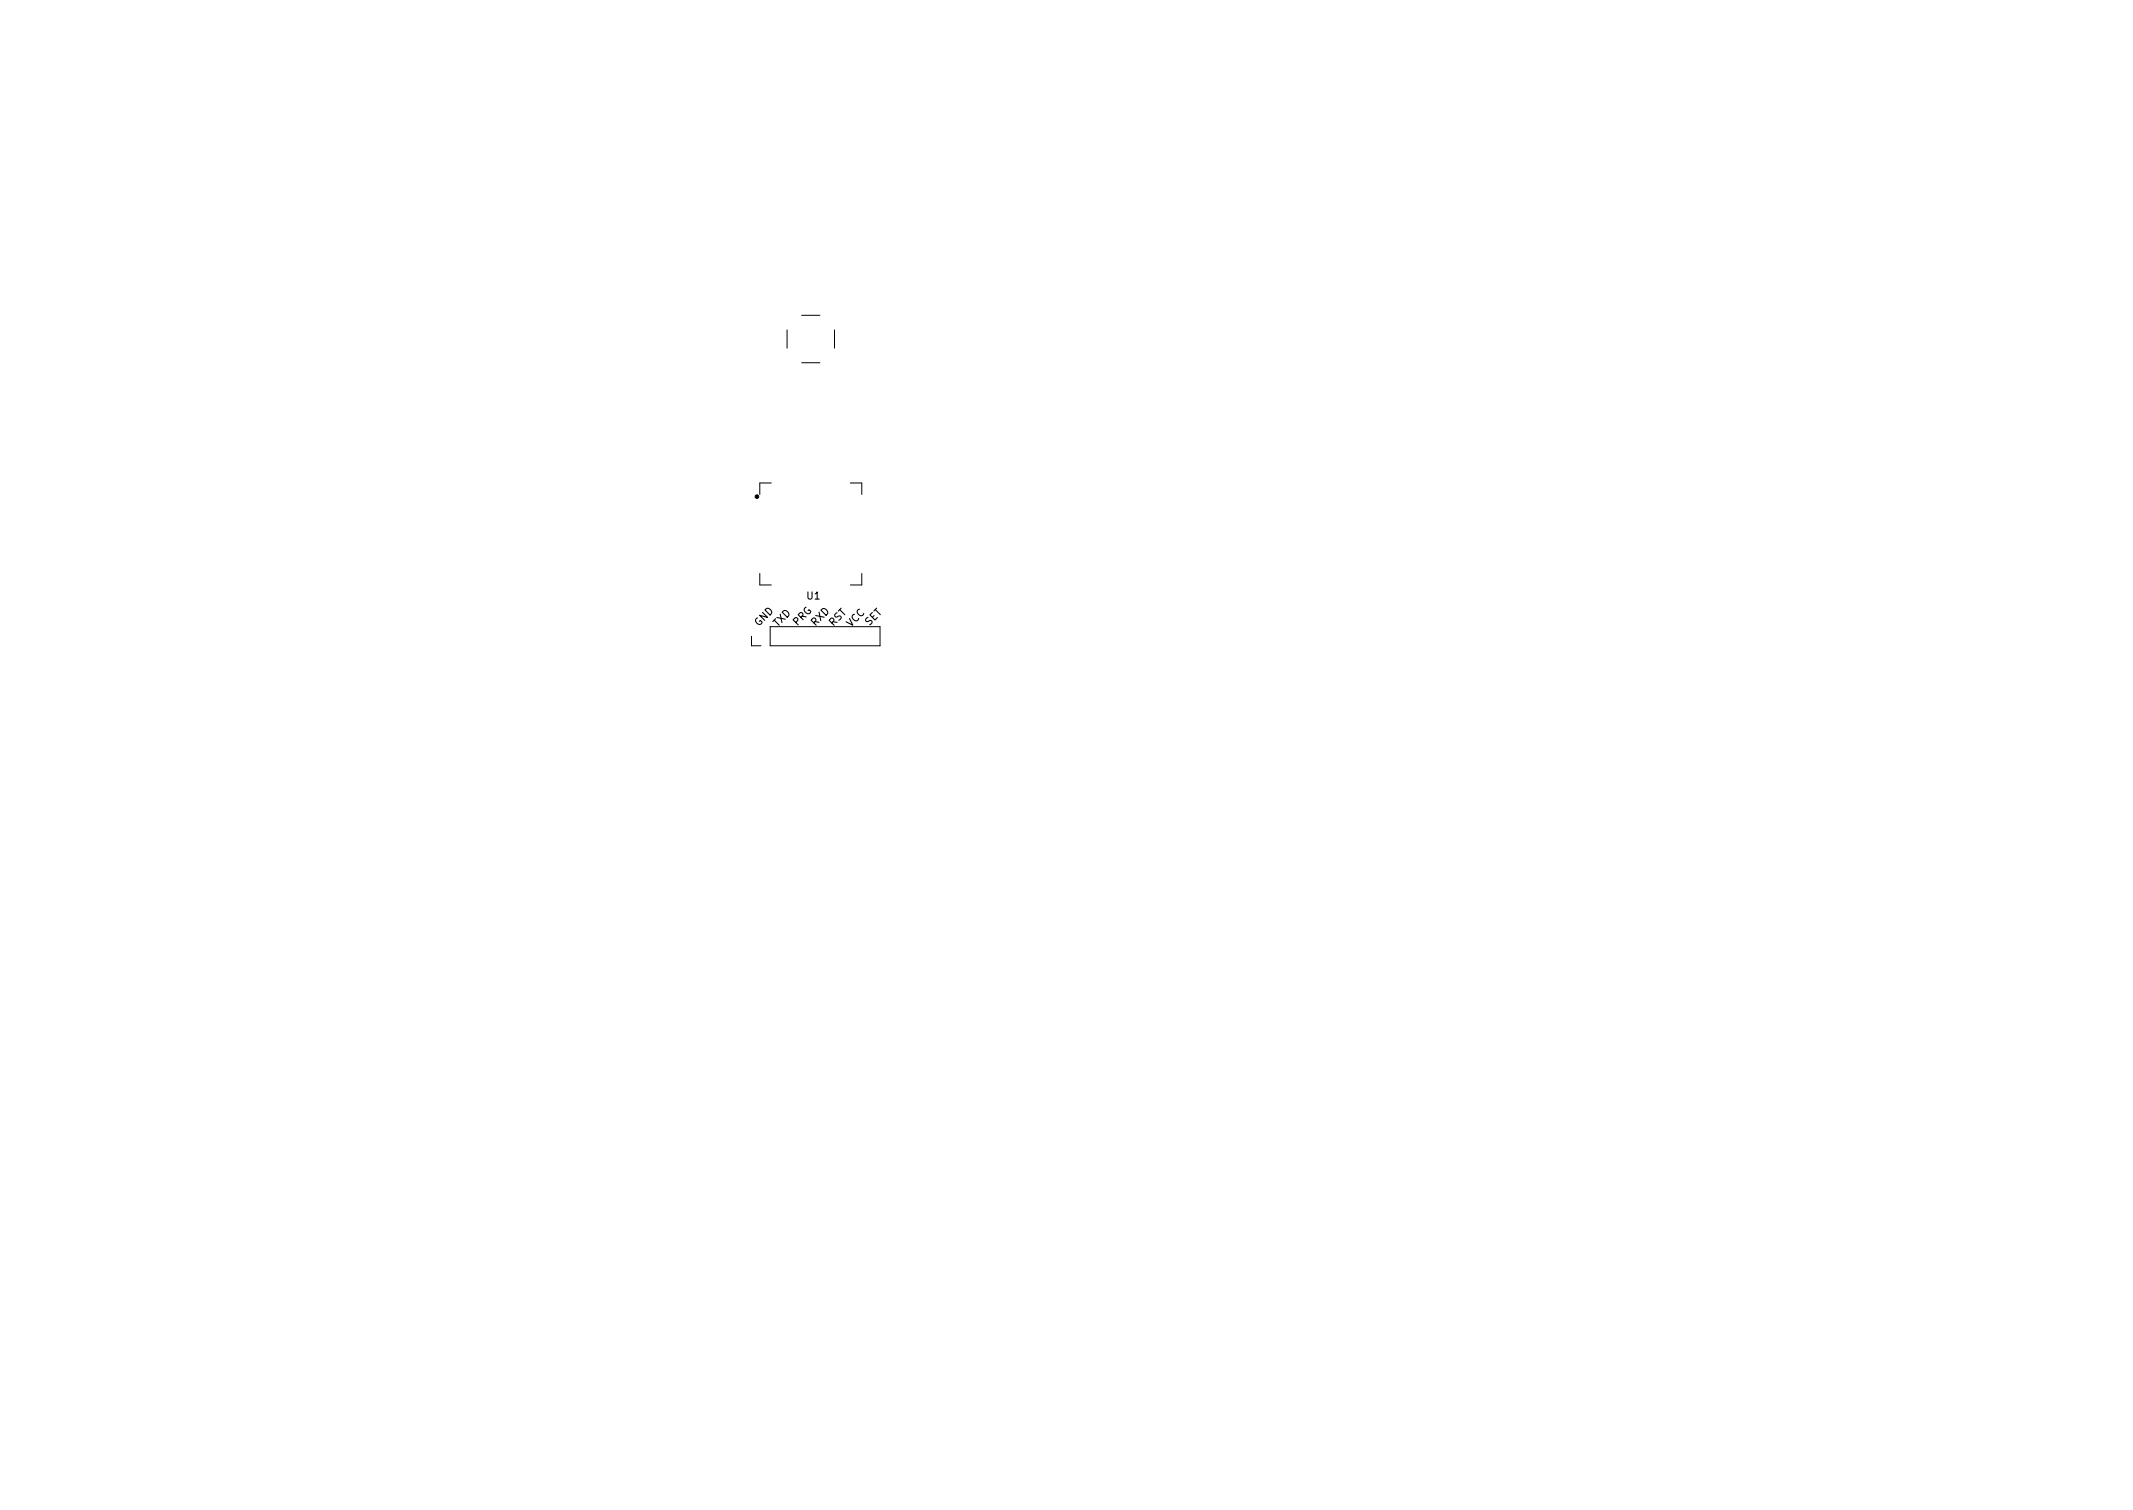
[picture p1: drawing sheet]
<svg xmlns="http://www.w3.org/2000/svg" width="297mm" height="210mm" viewBox="0 0 297 210" stroke-linecap="round" stroke-linejoin="round" font-family="sans-serif">
<defs><g id="words">
<g font-size="1.4">
<text x="112.4" y="83.5">U1</text>
<text x="105.6" y="87.3" transform="rotate(-45 105.6 87.3)">GND</text>
<text x="108.3" y="87.4" transform="rotate(-45 108.3 87.4)">TXD</text>
<text x="111" y="87.2" transform="rotate(-45 111 87.2)">PRG</text>
<text x="113.5" y="87.3" transform="rotate(-45 113.5 87.3)">RXD</text>
<text x="116" y="87.3" transform="rotate(-45 116 87.3)">RST</text>
<text x="118.5" y="87.4" transform="rotate(-45 118.5 87.4)">VCC</text>
<text x="121" y="87.2" transform="rotate(-45 121 87.2)">SET</text>
</g>
</g></defs>
<path d="M109.6 45.9v2.6M111.6 43.9h2.6M111.6 50.5h2.6M116.2 45.9v2.6M105.8 79.9v1.6h1.6M107.4 67.3h-1.6v1.6M118.4 67.3h1.6v1.6M120 79.9v1.6h-1.6M104.7 88.6v1.3h1.3M107.3 87.3h15.3v2.6h-15.3z" fill="none" stroke="#000" stroke-width=".14"/>
<circle cx="105.4" cy="69.2" r=".25" fill="#000" stroke="#000" stroke-width=".14"/>
<use href="#words"/>
</svg>
